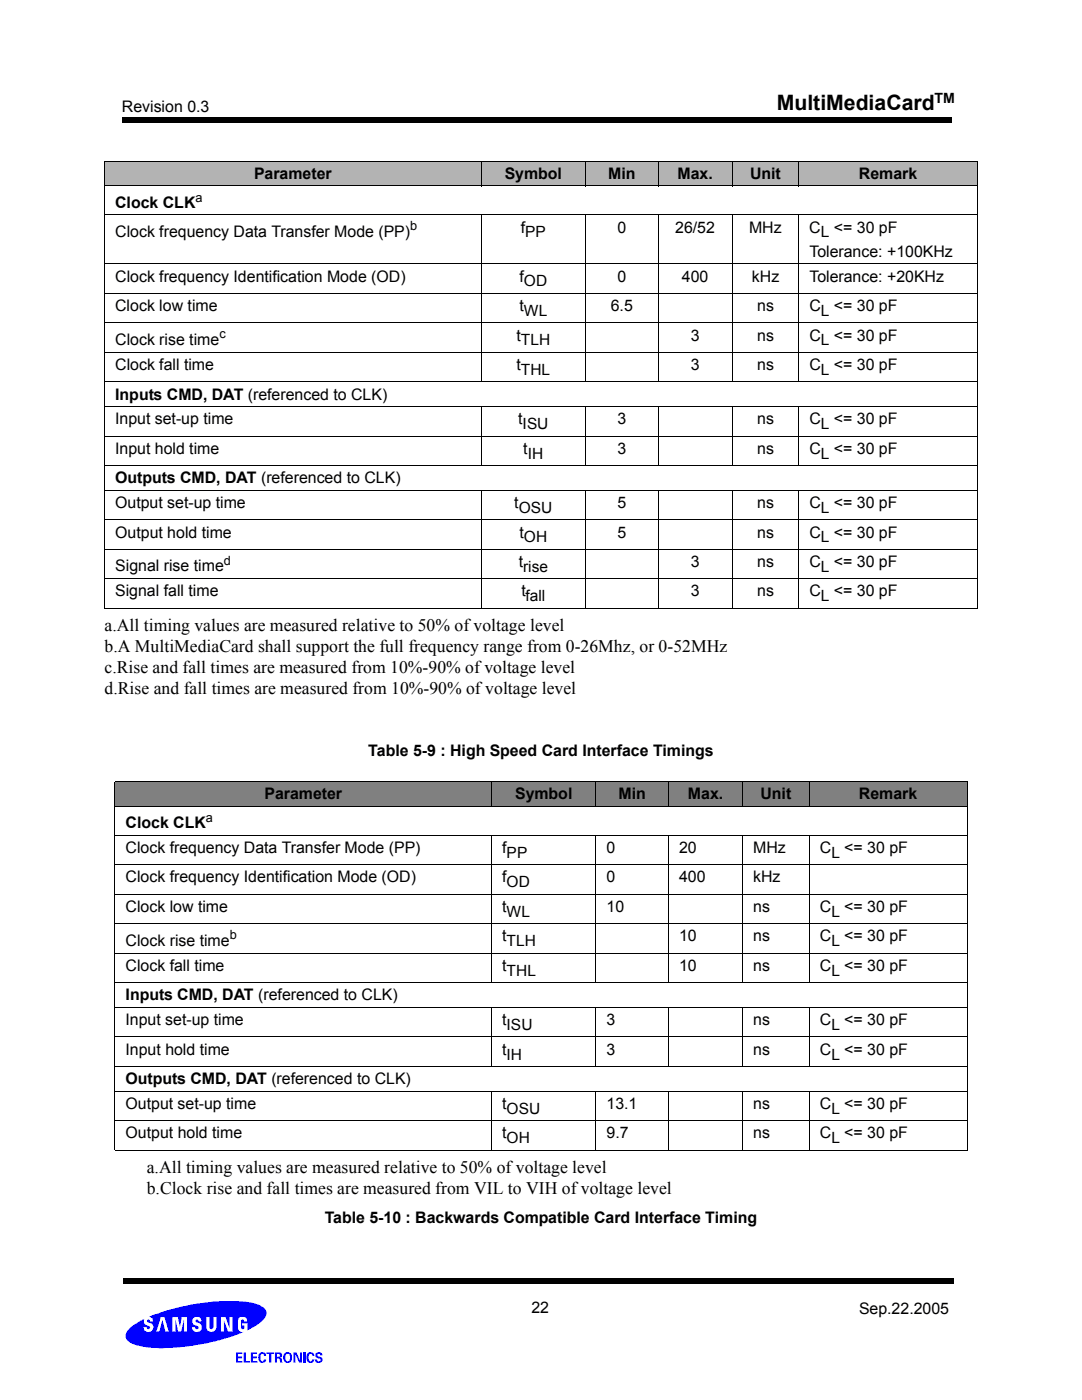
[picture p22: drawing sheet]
<svg xmlns="http://www.w3.org/2000/svg" width="216mm" height="279mm" viewBox="0 0 216 279" stroke-linecap="round" stroke-linejoin="round" font-family="sans-serif">
<defs><g id="words">
<text font-size="4.2" x="155" y="21.9">MultiMediaCard</text>
<g font-size="3.5">
<text x="20.9" y="125.9">a.All timing values are measured re</text>
<text x="71" y="125.9">lative to 50% of voltage level</text>
<text x="20.9" y="130.1">b.A MultiMediaCard shall support the full</text>
<text x="81.5" y="130.1">frequency range from 0-26Mhz, or 0-52MHz</text>
<text x="20.9" y="134.3">c.Rise and fall times are measured from 10%-90% of voltage level</text>
<text x="20.9" y="138.6">d.Rise and fall times are measured</text>
<text x="70.3" y="138.6">from 10%-90% of voltage level</text>
<text x="29.3" y="234">a.All timing values are measured relative to 50% of voltage level</text>
<text x="29.3" y="238.3">b.Clock rise and fall times are measured from VIL to VIH of voltage level</text>
</g>
<g font-size="3.2">
<text x="24.3" y="22.3">Revision 0.3</text>
<text x="50.7" y="35.7">Parameter</text>
<text x="100.7" y="35.7">Symbol</text>
<text x="121.3" y="35.7">Min</text>
<text x="135.2" y="35.7">Max.</text>
<text x="149.7" y="35.7">Unit</text>
<text x="171.4" y="35.7">Remark</text>
<text x="23" y="41.5">Clock CLK</text>
<text x="23" y="47.3">Clock frequency Data Transfer Mode (PP)</text>
<text x="103.9" y="46.4">f</text>
<text x="123.2" y="46.4">0</text>
<text x="134.7" y="46.4">26/52</text>
<text x="149.5" y="46.4">MHz</text>
<text x="161.5" y="46.4">C</text>
<text x="166.4" y="46.4">&lt;= 30 pF</text>
<text x="161.5" y="51.3">Tolerance: +100KHz</text>
<text x="23" y="56.2">Clock frequency Identification Mode (OD)</text>
<text x="103.7" y="56.2">f</text>
<text x="123.2" y="56.2">0</text>
<text x="136.1" y="56.2">400</text>
<text x="150" y="56.2">kHz</text>
<text x="161.5" y="56.2">Tolerance: +20KHz</text>
<text x="23" y="62.1">Clock low time</text>
<text x="103.7" y="62.1">t</text>
<text x="121.9" y="62.1">6.5</text>
<text x="151.1" y="62.1">ns</text>
<text x="161.5" y="62.1">C</text>
<text x="166.4" y="62.1">&lt;= 30 pF</text>
<text x="23" y="68.8">Clock rise time</text>
<text x="103.1" y="68">t</text>
<text x="137.8" y="68">3</text>
<text x="151.1" y="68">ns</text>
<text x="161.5" y="68">C</text>
<text x="166.4" y="68">&lt;= 30 pF</text>
<text x="23" y="73.9">Clock fall time</text>
<text x="103" y="73.9">t</text>
<text x="137.8" y="73.9">3</text>
<text x="151.1" y="73.9">ns</text>
<text x="161.5" y="73.9">C</text>
<text x="166.4" y="73.9">&lt;= 30 pF</text>
<text x="23" y="79.7">Inputs CMD, DAT</text>
<text x="49.4" y="79.7">(referenced to CLK)</text>
<text x="23" y="84.7">Input set-up time</text>
<text x="103.4" y="84.7">t</text>
<text x="123.2" y="84.7">3</text>
<text x="151.1" y="84.7">ns</text>
<text x="161.5" y="84.7">C</text>
<text x="166.4" y="84.7">&lt;= 30 pF</text>
<text x="23" y="90.6">Input hold time</text>
<text x="104.4" y="90.6">t</text>
<text x="123.2" y="90.6">3</text>
<text x="151.1" y="90.6">ns</text>
<text x="161.5" y="90.6">C</text>
<text x="166.4" y="90.6">&lt;= 30 pF</text>
<text x="23" y="96.5">Outputs CMD, DAT</text>
<text x="23" y="101.4">Output set-up time</text>
<text x="52.1" y="96.5">(referenced to CLK)</text>
<text x="102.6" y="101.4">t</text>
<text x="123.2" y="101.4">5</text>
<text x="151.1" y="101.4">ns</text>
<text x="161.5" y="101.4">C</text>
<text x="166.4" y="101.4">&lt;= 30 pF</text>
<text x="23" y="107.3">Output hold time</text>
<text x="103.7" y="107.3">t</text>
<text x="123.2" y="107.3">5</text>
<text x="151.1" y="107.3">ns</text>
<text x="161.5" y="107.3">C</text>
<text x="166.4" y="107.3">&lt;= 30 pF</text>
<text x="103.5" y="113.2">t</text>
<text x="137.8" y="113.2">3</text>
<text x="151.1" y="113.2">ns</text>
<text x="161.5" y="113.2">C</text>
<text x="166.4" y="113.2">&lt;= 30 pF</text>
<text x="23" y="114">Signal rise time</text>
<text x="23" y="119">Signal fall time</text>
<text x="104" y="119">t</text>
<text x="137.8" y="119">3</text>
<text x="151.1" y="119">ns</text>
<text x="161.5" y="119">C</text>
<text x="166.4" y="119">&lt;= 30 pF</text>
<text x="73.5" y="150.8">Table 5-9 : High Speed Card Interface Timings</text>
<text x="52.8" y="159.5">Parameter</text>
<text x="102.8" y="159.5">Symbol</text>
<text x="123.4" y="159.5">Min</text>
<text x="137.3" y="159.5">Max.</text>
<text x="151.7" y="159.5">Unit</text>
<text x="171.4" y="159.5">Remark</text>
<text x="25.1" y="165.3">Clock CLK</text>
<text x="25.1" y="170.2">Clock frequency Data Transfer Mode (PP)</text>
<text x="100.2" y="170.2">f</text>
<text x="121" y="170.2">0</text>
<text x="135.5" y="170.2">20</text>
<text x="150.3" y="170.2">MHz</text>
<text x="163.6" y="170.2">C</text>
<text x="168.5" y="170.2">&lt;= 30 pF</text>
<text x="25.1" y="176.1">Clock frequency Identification Mode (OD)</text>
<text x="100.2" y="176.1">f</text>
<text x="121" y="176.1">0</text>
<text x="135.5" y="176.1">400</text>
<text x="150.3" y="176.1">kHz</text>
<text x="25.1" y="182">Clock low time</text>
<text x="100.2" y="182">t</text>
<text x="121" y="182">10</text>
<text x="150.3" y="182">ns</text>
<text x="163.6" y="182">C</text>
<text x="168.5" y="182">&lt;= 30 pF</text>
<text x="25.1" y="188.7">Clock rise time</text>
<text x="100.2" y="187.9">t</text>
<text x="135.5" y="187.9">10</text>
<text x="150.3" y="187.9">ns</text>
<text x="163.6" y="187.9">C</text>
<text x="168.5" y="187.9">&lt;= 30 pF</text>
<text x="25.1" y="193.8">Clock fall time</text>
<text x="100.2" y="193.8">t</text>
<text x="135.5" y="193.8">10</text>
<text x="150.3" y="193.8">ns</text>
<text x="163.6" y="193.8">C</text>
<text x="168.5" y="193.8">&lt;= 30 pF</text>
<text x="25.1" y="199.7">Inputs CMD, DAT</text>
<text x="51.5" y="199.7">(referenced to CLK)</text>
<text x="25.1" y="204.6">Input set-up time</text>
<text x="100.2" y="204.6">t</text>
<text x="121" y="204.6">3</text>
<text x="150.3" y="204.6">ns</text>
<text x="163.6" y="204.6">C</text>
<text x="168.5" y="204.6">&lt;= 30 pF</text>
<text x="25.1" y="210.5">Input hold time</text>
<text x="100.2" y="210.5">t</text>
<text x="121" y="210.5">3</text>
<text x="150.3" y="210.5">ns</text>
<text x="163.6" y="210.5">C</text>
<text x="168.5" y="210.5">&lt;= 30 pF</text>
<text x="25.1" y="216.4">Outputs CMD, DAT</text>
<text x="25.1" y="221.3">Output set-up time</text>
<text x="54.1" y="216.4">(referenced to CLK)</text>
<text x="100.2" y="221.3">t</text>
<text x="121" y="221.3">13.1</text>
<text x="150.3" y="221.3">ns</text>
<text x="163.6" y="221.3">C</text>
<text x="168.5" y="221.3">&lt;= 30 pF</text>
<text x="25.1" y="227.2">Output hold time</text>
<text x="100.2" y="227.2">t</text>
<text x="121" y="227.2">9.7</text>
<text x="150.3" y="227.2">ns</text>
<text x="163.6" y="227.2">C</text>
<text x="168.5" y="227.2">&lt;= 30 pF</text>
<text x="64.8" y="244.1">Table 5-10 : Backwards Compatible Card Interface Timing</text>
<text x="106" y="262">22</text>
<text x="171.4" y="262.2">Sep.22.2005</text>
</g>
<g font-size="3.1">
<text x="104.8" y="47.4">PP</text>
<text x="163.8" y="47.4">L</text>
<text x="104.5" y="57.2">OD</text>
<text x="104.5" y="63.1">WL</text>
<text x="163.8" y="63.1">L</text>
<text x="103.9" y="68.9">TLH</text>
<text x="163.8" y="68.9">L</text>
<text x="103.9" y="74.8">THL</text>
<text x="163.8" y="74.8">L</text>
<text x="104.3" y="85.6">ISU</text>
<text x="163.8" y="85.6">L</text>
<text x="105.3" y="91.5">IH</text>
<text x="163.8" y="91.5">L</text>
<text x="103.5" y="102.4">OSU</text>
<text x="163.8" y="102.4">L</text>
<text x="104.5" y="108.2">OH</text>
<text x="163.8" y="108.2">L</text>
<text x="104.4" y="114.1">rise</text>
<text x="163.8" y="114.1">L</text>
<text x="104.9" y="120">fall</text>
<text x="163.8" y="120">L</text>
<text x="101.1" y="171.2">PP</text>
<text x="165.9" y="171.2">L</text>
<text x="101.1" y="177.1">OD</text>
<text x="101.1" y="183">WL</text>
<text x="165.9" y="183">L</text>
<text x="101.1" y="188.8">TLH</text>
<text x="165.9" y="188.8">L</text>
<text x="101.1" y="194.7">THL</text>
<text x="165.9" y="194.7">L</text>
<text x="101.1" y="205.6">ISU</text>
<text x="165.9" y="205.6">L</text>
<text x="101.1" y="211.5">IH</text>
<text x="165.9" y="211.5">L</text>
<text x="101.1" y="222.3">OSU</text>
<text x="165.9" y="222.3">L</text>
<text x="101.1" y="228.2">OH</text>
<text x="165.9" y="228.2">L</text>
</g>
<text font-size="2.8" x="186.5" y="20.5">TM</text>
<g font-size="2.5">
<text x="39" y="40.2">a</text>
<text x="81.9" y="46">b</text>
<text x="43.8" y="67.5">c</text>
<text x="44.7" y="112.7">d</text>
<text x="41.1" y="164">a</text>
<text x="45.8" y="187.5">b</text>
</g>
</g></defs>
<g fill="#00f">
<path d="M25.9 265.1a1.68 1.68 0 0 0-.8 1.7 1.68 1.68 0 0 0 1.3 1.4 19.2 19.2 0 0 0 8.6 .7l3.4-.3 3-.5 4.4-1.2 2.9-1.1h-.6l-.3-.1-.3-.5v-1.8l.2-.4 .3-.2h.8l.5 .6v.3h-.6l-.2-.4-.3 .1-.1 1.6 .2 .3 .4-.1v-.7h-.4v-.4h1.1v1.4l.8-.5a5.1 5.1 0 0 0 2.9-2.7 2.17 2.17 0 0 0-2-2.1l-1.6-.4-2-.1h-3.6a45.4 45.4 0 0 0-14.2 3.1 .77 .77 0 0 1 .8 .9h-.6a.31 .31 0 0 0-.3-.4 .31 .31 0 0 0-.3 .4 .31 .31 0 0 0 .4 .3 .98 .98 0 0 1 .9 1 .98 .98 0 0 1-1.1 .9 .98 .98 0 0 1-.9-1h.7l.2 .4 .3-.1a.4 .4 0 0 0 0-.5 .4 .4 0 0 0-.4-.2 .78 .78 0 0 1-.7-.6l.1-.7-.9 .5zM32.1 262.8h.7l.9 2.9h-.7l-.6-2.3-.6 2.3h-.6zM34.4 262.8h1.1l.4 2 .4-2h1v2.9h-.6v-2.4l-.5 2.4h-.7l-.5-2.4v2.4h-.6zM38.5 263.1a.96 .96 0 0 1 1.1-.3 .96 .96 0 0 1 .6 .9h-.6a.3 .3 0 0 0-.2-.3 .3 .3 0 0 0-.3 .1h-.1a.68 .68 0 0 0 .8 .6 .97 .97 0 0 1-.1 1.7 .97 .97 0 0 1-1.4-.9h.6l.3 .4 .3-.1a.27 .27 0 0 0 .2-.3 .27 .27 0 0 0-.2-.2 1.01 1.01 0 0 1-1-.5 1.01 1.01 0 0 1 0-1.1zM41.1 262.8h.7v2.1a.43 .43 0 0 0 .4 .4 .43 .43 0 0 0 .4-.5v-2h.6v1.9a1.02 1.02 0 0 1-1 1.1 1.02 1.02 0 0 1-1.1-1.1zM44.1 262.8h.9l.8 2.2v-2.2h.6v2.9h-.9l-.8-2.2v2.2h-.6zM47.1 269.9h1.2v.3h-.8v.5h.8v.4h-.8v.5h.8v.3h-1.2z" fill-rule="evenodd"/>
<path d="M48.6 269.9h.4v1.7h.9v.3h-1.3z" fill-rule="evenodd"/>
<path d="M50.1 269.9h1.2v.3h-.8v.5h.7v.4h-.7v.5h.9v.3h-1.3z" fill-rule="evenodd"/>
<path d="M51.8 270a.77 .77 0 0 1 .8-.1 .77 .77 0 0 1 .5 .7h-.4a.33 .33 0 0 0-.4-.4 .33 .33 0 0 0-.3 .4v.5a.38 .38 0 0 0 .2 .6 .38 .38 0 0 0 .5-.3v-.1h.4a.78 .78 0 0 1-.8 .7 .78 .78 0 0 1-.7-.9v-.6z" fill-rule="evenodd"/>
<path d="M53.2 269.9h1.5v.3h-.6v1.7h-.4v-1.7h-.5z" fill-rule="evenodd"/>
<path d="M54.9 269.9h1l.3 .3 .1 .4-.1 .2-.3 .1 .3 .2 .2 .8h-.5l-.2-.8h-.4v.8h-.4zM55.3 270.2v.6h.3a.29 .29 0 0 0 .3-.3 .29 .29 0 0 0-.2-.3z" fill-rule="evenodd"/>
<path d="M56.7 270.2a.96 .96 0 0 1 1.3-.1 .96 .96 0 0 1 .2 1.2 .92 .92 0 0 1-1.2 .7 .92 .92 0 0 1-.5-1.3zM57.2 270.2a.84 .84 0 0 0-.3 .9 .84 .84 0 0 0 .6 .6l.3-.4 .1-.6-.2-.5z" fill-rule="evenodd"/>
<path d="M58.5 269.9h.7l.7 1.6v-1.6h.3v2h-.5l-.8-1.7v1.7h-.4z" fill-rule="evenodd"/>
</g>
<path d="M60.7 269.9v2" fill="none" stroke="#00f" stroke-width=".4"/>
<g fill="#00f">
<path d="M61.4 270a.77 .77 0 0 1 .9-.1 .77 .77 0 0 1 .4 .7h-.4a.38 .38 0 0 0-.4-.4 .38 .38 0 0 0-.3 .5v.4a.38 .38 0 0 0 .2 .6 .38 .38 0 0 0 .5-.4h.4a.8 .8 0 0 1-.8 .7 .8 .8 0 0 1-.7-.9v-.8z" fill-rule="evenodd"/>
<path d="M63 270.1a.74 .74 0 0 1 .8-.2 .74 .74 0 0 1 .5 .6h-.4l-.1-.3h-.3l-.2 .2 .2 .3a.68 .68 0 0 1 .9 .7 .68 .68 0 0 1-1 .6l-.4-.1-.2-.6h.5v.3l.2 .1 .4-.2a.66 .66 0 0 0-.7-.5l-.3-.3z" fill-rule="evenodd"/>
</g>
<path d="M24.5 23.5h165.5v1.1h-165.5zM24.5 255.2h165.8v1h-165.8z" fill="#000"/>
<g fill="#fff">
<path d="M25.8 42.9l164.3 .1z"/>
<path d="M25.8 45.4l164.3 .1z"/>
<path d="M25.8 48h164.3z"/>
<path d="M25.8 54.8h164.3z"/>
<path d="M25.8 57.3h164.3z"/>
<path d="M25.8 59.8h164.3z"/>
<path d="M25.8 66.6h164.3z"/>
<path d="M25.8 69.1l164.3 .1z"/>
<path d="M25.8 71.6l164.3 .1z"/>
<path d="M25.8 78.4l164.3 .1z"/>
<path d="M25.8 80.9l164.3 .1z"/>
<path d="M25.8 83.5h164.3z"/>
<path d="M25.8 90.3h164.3z"/>
<path d="M25.8 92.8h164.3z"/>
<path d="M25.8 95.3h164.3z"/>
<path d="M25.8 102.1h164.3z"/>
<path d="M25.8 104.6h164.3z"/>
<path d="M25.8 107.1l164.3 .1z"/>
<path d="M25.8 113.9l164.3 .1z"/>
<path d="M25.8 116.5h164.3z"/>
<path d="M25.8 119h164.3z"/>
<path d="M25.8 125.8h164.3z"/>
<path d="M25.8 128.3h164.3z"/>
<path d="M25.8 130.8l164.3 .1z"/>
<path d="M25.8 137.6h164.3z"/>
<path d="M25.8 140.1l164.3 .1z"/>
<path d="M25.8 142.6l164.3 .1z"/>
<path d="M25.8 149.4l164.3 .1z"/>
<path d="M25.8 152h164.3z"/>
<path d="M25.8 154.5h164.3z"/>
<path d="M25.8 161.3h164.3z"/>
<path d="M25.8 163.8h164.3z"/>
<path d="M25.8 166.3h164.3z"/>
<path d="M25.8 173.1h164.3z"/>
<path d="M25.8 175.6l164.3 .1z"/>
<path d="M25.8 178.1l164.3 .1z"/>
<path d="M25.8 184.9l164.3 .1z"/>
<path d="M25.8 187.5h164.3z"/>
<path d="M25.8 190h164.3z"/>
<path d="M25.8 196.8h164.3z"/>
<path d="M25.8 199.3h164.3z"/>
<path d="M25.8 201.8h164.3z"/>
<path d="M25.8 208.6h164.3z"/>
<path d="M25.8 211.1l164.3 .1z"/>
<path d="M25.8 213.6l164.3 .1z"/>
<path d="M25.8 220.4l164.3 .1z"/>
<path d="M25.8 222.9l164.3 .1z"/>
<path d="M25.8 225.5h164.3z"/>
<path d="M25.8 232.3h164.3z"/>
<path d="M25.8 234.8h164.3z"/>
<path d="M25.8 237.3l164.3 .1z"/>
<path d="M25.8 244.1l164.3 .1z"/>
<path d="M25.8 246.6l164.3 .1z"/>
<path d="M25.8 249.2h164.3z"/>
<path d="M81.3 32.2v219z"/>
<path d="M82.8 32.2l.1 219z"/>
<path d="M84.5 32.2v219z"/>
<path d="M86.1 32.2v219z"/>
<path d="M87.7 32.2v219z"/>
<path d="M89.3 32.2v219z"/>
<path d="M90.8 32.2l.1 219z"/>
<path d="M92.5 32.2v219z"/>
<path d="M94.1 32.2v219z"/>
<path d="M95.7 32.2v219z"/>
<path d="M97.3 32.2v219z"/>
<path d="M98.8 32.2l.1 219z"/>
<path d="M100.5 32.2v219z"/>
<path d="M102.1 32.2v219z"/>
<path d="M103.7 32.2v219z"/>
<path d="M105.3 32.2v219z"/>
<path d="M106.9 32.2v219z"/>
<path d="M108.5 32.2v219z"/>
<path d="M110.1 32.2v219z"/>
<path d="M111.7 32.2v219z"/>
<path d="M113.3 32.2v219z"/>
<path d="M114.9 32.2v219z"/>
<path d="M116.5 32.2v219z"/>
<path d="M118.1 32.2v219z"/>
<path d="M119.7 32.2v219z"/>
<path d="M121.3 32.2v219z"/>
<path d="M122.9 32.2v219z"/>
<path d="M124.5 32.2v219z"/>
<path d="M126.1 32.2v219z"/>
<path d="M127.7 32.2v219z"/>
<path d="M129.3 32.2v219z"/>
<path d="M130.9 32.2v219z"/>
<path d="M132.5 32.2v219z"/>
<path d="M134.1 32.2v219z"/>
<path d="M135.7 32.2v219z"/>
<path d="M137.3 32.2v219z"/>
<path d="M138.9 32.2v219z"/>
<path d="M140.5 32.2v219z"/>
<path d="M142.1 32.2v219z"/>
<path d="M143.7 32.2v219z"/>
<path d="M145.3 32.2v219z"/>
<path d="M146.9 32.2v219z"/>
<path d="M148.5 32.2v219z"/>
<path d="M150.1 32.2v219z"/>
<path d="M151.7 32.2v219z"/>
<path d="M153.3 32.2v219z"/>
<path d="M154.9 32.2v219z"/>
<path d="M156.5 32.2v219z"/>
<path d="M158.1 32.2v219z"/>
<path d="M159.7 32.2v219z"/>
<path d="M161.3 32.2v219z"/>
<path d="M162.9 32.2v219z"/>
<path d="M164.5 32.2v219z"/>
<path d="M166.1 32.2v219z"/>
<path d="M167.7 32.2v219z"/>
<path d="M169.3 32.2v219z"/>
<path d="M170.9 32.2v219z"/>
<path d="M172.5 32.2v219z"/>
<path d="M174.1 32.2v219z"/>
<path d="M175.7 32.2v219z"/>
<path d="M177.3 32.2v219z"/>
<path d="M178.9 32.2v219z"/>
<path d="M180.5 32.2v219z"/>
<path d="M182.1 32.2v219z"/>
<path d="M183.7 32.2v219z"/>
<path d="M185.3 32.2v219z"/>
<path d="M186.9 32.2v219z"/>
<path d="M188.5 28.4v222.8z"/>
<path d="M190.1 32.2v219z"/>
<path d="M30 32.2l.1 219z"/>
<path d="M31.6 32.2l.1 219z"/>
<path d="M33.2 32.2l.1 219z"/>
<path d="M34.8 32.2l.1 219z"/>
<path d="M36.4 32.2l.1 219z"/>
<path d="M38 32.2l.1 219z"/>
<path d="M39.6 32.2l.1 219z"/>
<path d="M41.2 32.2l.1 219z"/>
<path d="M42.8 32.2l.1 219z"/>
<path d="M44.4 32.2l.1 219z"/>
<path d="M46 32.2l.1 219z"/>
<path d="M47.6 32.2l.1 219z"/>
<path d="M49.2 32.2l.1 219z"/>
<path d="M50.8 28.2l.1 223z"/>
<path d="M52.4 32.2l.1 219z"/>
<path d="M54 32.2l.1 219z"/>
<path d="M55.6 32.2l.1 219z"/>
<path d="M57.3 32.2v219z"/>
<path d="M58.8 32.2l.1 219z"/>
<path d="M60.5 32.2v219z"/>
<path d="M62 32.2l.1 219z"/>
<path d="M63.6 32.2l.1 219z"/>
<path d="M65.3 32.2v219z"/>
<path d="M66.8 32.2l.1 219z"/>
<path d="M68.5 32.2v219z"/>
<path d="M70 32.2l.1 219z"/>
<path d="M71.6 32.2l.1 219z"/>
<path d="M73.2 32.2l.1 219z"/>
<path d="M74.8 32.2l.1 219z"/>
<path d="M76.5 32.2v219z"/>
<path d="M78 32.2l.1 219z"/>
<path d="M79.7 32.2v219z"/>
</g>
<g fill="#b3b3b3">
<path d="M20.9 32.2h75.1v4.9h-75.1z"/>
<path d="M96 32.2h20.8v4.9h-20.8z"/>
<path d="M116.8 32.2h14.5v4.9h-14.5z"/>
<path d="M131.3 32.2h14.8v4.9h-14.8z"/>
<path d="M146.1 32.2h13.3v4.9h-13.3z"/>
<path d="M159.4 32.2h35.6v4.9h-35.6z"/>
</g>
<g fill="#808080">
<path d="M22.9 156h75.2v4.9h-75.2z"/>
<path d="M98.1 156h20.8v4.9h-20.8z"/>
<path d="M118.9 156h14.5v4.9h-14.5z"/>
<path d="M133.4 156h14.8v4.9h-14.8z"/>
<path d="M148.2 156h13.3v4.9h-13.3z"/>
<path d="M161.5 156h31.5v4.9h-31.5z"/>
</g>
<g fill="none" stroke="#000" stroke-width=".2">
<path d="M20.8 32.2h174.3M20.8 37.1h174.3M20.9 37.2v84.1M20.9 32.2v4.9M96 32.1v5.1M116.9 32.1v5.1M131.3 32.1v5.1M146.1 32.1v5.1M159.4 32.1v5.1M195 37.2v84.1M195 32.2v4.9M20.8 42.9h174.3"/>
<path d="M20.8 52.7h174.3M20.8 58.5h174.3M96 42.9v33.4M116.8 42.9v33.4M131.3 42.9v33.4M146.1 42.9v33.4M159.4 42.9v33.4M20.8 64.4h174.3M20.8 70.3h174.3M20.8 76.2h174.3M20.8 81.2h174.3M20.8 87h174.3"/>
<path d="M20.8 92.9h174.3M20.8 97.9h174.3M96 81.1v11.9M96 97.8v23.7M116.8 81.1v11.9M116.8 97.8v23.7M131.3 81.1v11.9M131.3 97.8v23.7M146.1 81.1v11.9M146.1 97.8v23.7M159.4 81.1v11.9M159.4 97.8v23.7"/>
<path d="M20.8 103.7h174.3M20.8 109.6h174.3M20.8 115.5h174.3M20.8 121.4h174.3M22.9 156h170.1M22.9 156.1v4.8M98.1 155.9v5.1M118.9 155.9v5.1M133.4 155.9v5.1M148.2 155.9v5.1M161.5 155.9v5.1M193 156.1v4.8"/>
<path d="M22.9 160.9h170.1M22.9 166.7h170.1M22.9 172.6h170.1M22.9 178.5h170.1M22.9 161v68.5M98.1 166.6v29.6M118.9 166.6v29.6M133.4 166.6v29.6M148.2 166.6v29.6M161.5 166.6v29.6M193 161v68.5M22.9 184.4h170.1"/>
<path d="M22.9 190.2h170.1M22.9 196.1h170.1M22.9 201.1h170.1M22.9 206.9h170.1M22.9 212.8h170.1M22.9 217.8h170.1M98.1 201v11.9M98.1 217.7v11.9M118.9 201v11.9M118.9 217.7v11.9M133.4 201v11.9M133.4 217.7v11.9"/>
<path d="M148.2 201v11.9M148.2 217.7v11.9M161.5 201v11.9M161.5 217.7v11.9M22.9 223.7h170.1M22.9 229.6h170.1"/>
</g>
<use href="#words"/>
</svg>
